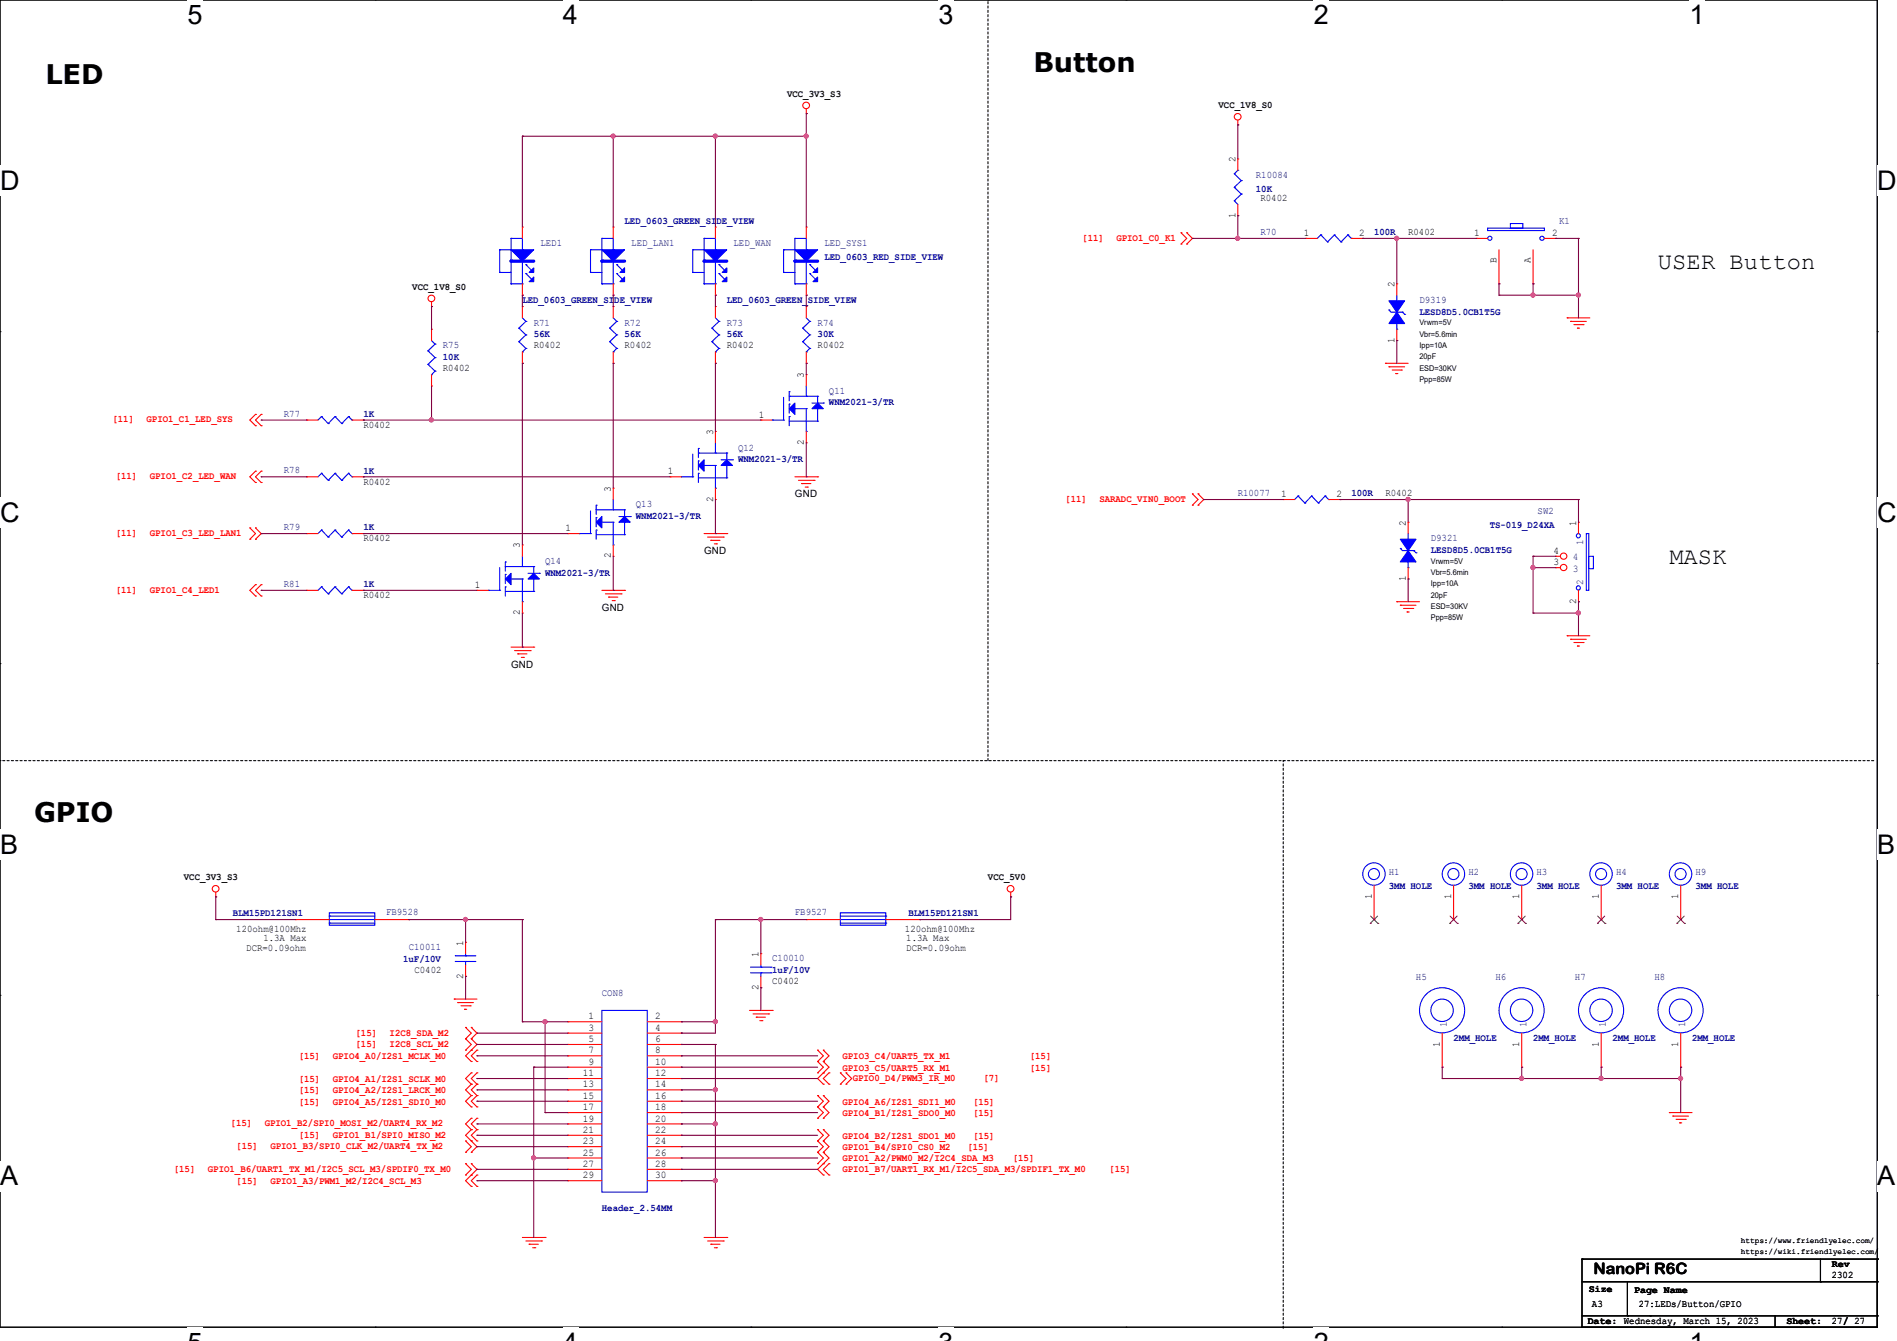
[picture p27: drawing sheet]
<svg xmlns="http://www.w3.org/2000/svg" width="297mm" height="210mm" viewBox="0 0 297 210" stroke-linecap="round" stroke-linejoin="round" font-family="sans-serif">
<defs><g id="words">
<g font-size="4.2">
<text x="29.4" y="3.8">5</text>
<text x="88.1" y="3.8">4</text>
<text x="146.9" y="3.8">3</text>
<text x="205.7" y="3.8">2</text>
<text x="264.5" y="3.8">1</text>
<text x="161.8" y="11.3">Button</text>
<text x="7.1" y="13.1">LED</text>
<text x="0" y="29.8">D</text>
<text x="293.9" y="29.8">D</text>
<text x="0" y="81.7">C</text>
<text x="293.9" y="81.7">C</text>
<text x="5.3" y="128.7">GPIO</text>
<text x="0" y="133.7">B</text>
<text x="293.9" y="133.7">B</text>
<text x="0" y="185.6">A</text>
<text x="293.9" y="185.6">A</text>
</g>
<g font-size="3.7">
<text x="259.6" y="42.1">USER Button</text>
<text x="261.4" y="88.3">MASK</text>
</g>
<text font-size="2.5" x="249.5" y="199.5">NanoPi R6C</text>
<g font-size="1.6">
<text x="123.2" y="15.2">VCC_3V3_S3</text>
<text x="190.8" y="16.9">VCC_1V8_S0</text>
<text x="193.4" y="25.4" transform="rotate(-90 193.4 25.4)">2</text>
<text x="193.4" y="34.1" transform="rotate(-90 193.4 34.1)">1</text>
<text x="197.4" y="31.5">R0402</text>
<text x="204.1" y="37">1</text>
<text x="212.8" y="37">2</text>
<text x="220.5" y="36.8">R0402</text>
<text x="230.8" y="37">1</text>
<text x="234.3" y="41.2" transform="rotate(-90 234.3 41.2)">B</text>
<text x="239.7" y="41.2" transform="rotate(-90 239.7 41.2)">A</text>
<text x="243" y="37">2</text>
<text x="64.6" y="45.4">VCC_1V8_S0</text>
<text x="218.3" y="45" transform="rotate(-90 218.3 45)">2</text>
<text x="218.3" y="53.7" transform="rotate(-90 218.3 53.7)">1</text>
<text x="69.3" y="58.1">R0402</text>
<text x="83.6" y="54.6">R0402</text>
<text x="97.8" y="54.6">R0402</text>
<text x="113.8" y="54.6">R0402</text>
<text x="125.9" y="59.2" transform="rotate(-90 125.9 59.2)">3</text>
<text x="128" y="54.6">R0402</text>
<text x="118.8" y="65.4">1</text>
<text x="56.9" y="67">R0402</text>
<text x="111.6" y="68.1" transform="rotate(-90 111.6 68.1)">3</text>
<text x="125.9" y="69.7" transform="rotate(-90 125.9 69.7)">2</text>
<text x="56.9" y="75.9">R0402</text>
<text x="95.6" y="77" transform="rotate(-90 95.6 77)">3</text>
<text x="104.6" y="74.3">1</text>
<text x="124.5" y="77.9">GND</text>
<text x="200.6" y="77.9">1</text>
<text x="209.3" y="77.9">2</text>
<text x="216.9" y="77.7">R0402</text>
<text x="88.6" y="83.2">1</text>
<text x="111.6" y="78.6" transform="rotate(-90 111.6 78.6)">2</text>
<text x="220.1" y="82.3" transform="rotate(-90 220.1 82.3)">2</text>
<text x="246.8" y="82.3" transform="rotate(-90 246.8 82.3)">1</text>
<text x="56.9" y="84.8">R0402</text>
<text x="81.4" y="85.9" transform="rotate(-90 81.4 85.9)">3</text>
<text x="95.6" y="87.5" transform="rotate(-90 95.6 87.5)">2</text>
<text x="110.2" y="86.8">GND</text>
<text x="243.2" y="88.5">3</text>
<text x="243.2" y="86.7">4</text>
<text x="56.9" y="93.7">R0402</text>
<text x="74.3" y="92.1">1</text>
<text x="94.2" y="95.7">GND</text>
<text x="220.1" y="91" transform="rotate(-90 220.1 91)">1</text>
<text x="246.8" y="94.6" transform="rotate(-90 246.8 94.6)">2</text>
<text x="81.4" y="96.4" transform="rotate(-90 81.4 96.4)">2</text>
<text x="80" y="104.6">GND</text>
<text x="28.8" y="137.8">VCC_3V3_S3</text>
<text x="154.7" y="137.8">VCC_5V0</text>
<text x="214.8" y="140.8" transform="rotate(-90 214.8 140.8)">1</text>
<text x="227.2" y="140.8" transform="rotate(-90 227.2 140.8)">1</text>
<text x="237.9" y="140.8" transform="rotate(-90 237.9 140.8)">1</text>
<text x="250.3" y="140.8" transform="rotate(-90 250.3 140.8)">1</text>
<text x="262.8" y="140.8" transform="rotate(-90 262.8 140.8)">1</text>
<text x="37" y="146">120ohm@100Mhz</text>
<text x="38.6" y="149">DCR=0.09ohm</text>
<text x="41.2" y="147.4">1.3A Max</text>
<text x="72.5" y="148.1" transform="rotate(-90 72.5 148.1)">1</text>
<text x="118.7" y="149.9" transform="rotate(-90 118.7 149.9)">1</text>
<text x="141.7" y="146">120ohm@100Mhz</text>
<text x="141.9" y="147.4">1.3A Max</text>
<text x="141.9" y="149">DCR=0.09ohm</text>
<text x="64.9" y="152.4">C0402</text>
<text x="72.5" y="153.2" transform="rotate(-90 72.5 153.2)">2</text>
<text x="118.7" y="155" transform="rotate(-90 118.7 155)">2</text>
<text x="120.9" y="154.1">C0402</text>
<text x="92.1" y="159.6">1</text>
<text x="92.1" y="161.4">3</text>
<text x="102.6" y="159.6">2</text>
<text x="102.6" y="161.4">4</text>
<text x="92.1" y="163.2">5</text>
<text x="92.1" y="165">7</text>
<text x="92.1" y="166.8">9</text>
<text x="102.6" y="163.2">6</text>
<text x="102.6" y="165">8</text>
<text x="102.6" y="166.8">10</text>
<text x="225.4" y="163.9" transform="rotate(-90 225.4 163.9)">1</text>
<text x="237.9" y="163.9" transform="rotate(-90 237.9 163.9)">1</text>
<text x="250.3" y="163.9" transform="rotate(-90 250.3 163.9)">1</text>
<text x="262.8" y="163.9" transform="rotate(-90 262.8 163.9)">1</text>
<text x="91.2" y="168.5">11</text>
<text x="91.2" y="170.3">13</text>
<text x="91.2" y="172.1">15</text>
<text x="91.2" y="173.9">17</text>
<text x="102.6" y="168.5">12</text>
<text x="102.6" y="170.3">14</text>
<text x="102.6" y="172.1">16</text>
<text x="102.6" y="173.9">18</text>
<text x="91.2" y="175.6">19</text>
<text x="91.2" y="177.4">21</text>
<text x="91.2" y="179.2">23</text>
<text x="102.6" y="175.6">20</text>
<text x="102.6" y="177.4">22</text>
<text x="102.6" y="179.2">24</text>
<text x="91.2" y="181">25</text>
<text x="91.2" y="182.8">27</text>
<text x="91.2" y="184.5">29</text>
<text x="102.6" y="181">26</text>
<text x="102.6" y="182.8">28</text>
<text x="102.6" y="184.5">30</text>
<text x="248.8" y="202.4">Size</text>
<text x="255.9" y="202.5">Page Name</text>
<text x="286.8" y="200.2">2302</text>
<text x="286.8" y="198.5">Rev</text>
<text x="248.6" y="207.3">Date: Wednesday, March 15, 2023</text>
<text x="249.3" y="204.6">A3</text>
<text x="256.6" y="204.6">27:LEDs/Button/GPIO</text>
<text x="279.7" y="207.3">Sheet:</text>
<text x="286.8" y="207.3">27/ 27</text>
</g>
<g font-size="1.6" fill="#000080">
<text x="196.6" y="27.9">R10084</text>
<text x="97.8" y="35.1">LED_0603_GREEN_SIDE_VIEW</text>
<text x="196.6" y="30.1">10K</text>
<text x="244.1" y="35">K1</text>
<text x="84.6" y="38.6">LED1</text>
<text x="98.8" y="38.6">LED_LAN1</text>
<text x="114.8" y="38.6">LED_WAN</text>
<text x="129.1" y="38.6">LED_SYS1</text>
<text x="129.1" y="40.7">LED_0603_RED_SIDE_VIEW</text>
<text x="197.4" y="36.8">R70</text>
<text x="215.1" y="36.8">100R</text>
<text x="81.8" y="47.5">LED_0603_GREEN_SIDE_VIEW</text>
<text x="113.8" y="47.5">LED_0603_GREEN_SIDE_VIEW</text>
<text x="222.2" y="47.5">D9319</text>
<text x="83.6" y="51">R71</text>
<text x="83.6" y="52.8">56K</text>
<text x="97.8" y="51">R72</text>
<text x="97.8" y="52.8">56K</text>
<text x="113.8" y="51">R73</text>
<text x="113.8" y="52.8">56K</text>
<text x="128" y="51">R74</text>
<text x="128" y="52.8">30K</text>
<text x="222.2" y="49.3">LESD8D5.0CB1T5G</text>
<text x="69.3" y="54.6">R75</text>
<text x="69.3" y="56.4">10K</text>
<text x="44.4" y="65.2">R77</text>
<text x="56.9" y="65.3">1K</text>
<text x="129.8" y="61.7">Q11</text>
<text x="129.8" y="63.5">WNM2021-3/TR</text>
<text x="115.6" y="70.6">Q12</text>
<text x="44.4" y="74.1">R78</text>
<text x="56.9" y="74.2">1K</text>
<text x="115.6" y="72.4">WNM2021-3/TR</text>
<text x="193.8" y="77.7">R10077</text>
<text x="211.6" y="77.7">100R</text>
<text x="44.4" y="83">R79</text>
<text x="56.9" y="83.1">1K</text>
<text x="99.6" y="79.5">Q13</text>
<text x="99.6" y="81.3">WNM2021-3/TR</text>
<text x="233.3" y="82.7">TS-019_D24XA</text>
<text x="240.7" y="80.5">SW2</text>
<text x="85.3" y="88.3">Q14</text>
<text x="224" y="84.8">D9321</text>
<text x="224" y="86.6">LESD8D5.0CB1T5G</text>
<text x="44.4" y="91.9">R81</text>
<text x="56.9" y="91.9">1K</text>
<text x="85.3" y="90.2">WNM2021-3/TR</text>
<text x="217.5" y="137.1">H1</text>
<text x="229.9" y="137.1">H2</text>
<text x="240.6" y="137.1">H3</text>
<text x="253" y="137.1">H4</text>
<text x="265.5" y="137.1">H9</text>
<text x="36.4" y="143.5">BLM15PD121SN1</text>
<text x="60.5" y="143.3">FB9528</text>
<text x="124.5" y="143.3">FB9527</text>
<text x="142.2" y="143.5">BLM15PD121SN1</text>
<text x="217.5" y="139.2">3MM HOLE</text>
<text x="229.9" y="139.2">3MM HOLE</text>
<text x="240.6" y="139.2">3MM HOLE</text>
<text x="253" y="139.2">3MM HOLE</text>
<text x="265.5" y="139.2">3MM HOLE</text>
<text x="64" y="148.8">C10011</text>
<text x="63.1" y="150.6">1uF/10V</text>
<text x="94.2" y="155.9">CON8</text>
<text x="120.9" y="150.6">C10010</text>
<text x="120.9" y="152.4">1uF/10V</text>
<text x="221.7" y="153.4">H5</text>
<text x="234.1" y="153.4">H6</text>
<text x="246.6" y="153.4">H7</text>
<text x="259" y="153.4">H8</text>
<text x="227.6" y="163.1">2MM_HOLE</text>
<text x="240" y="163.1">2MM_HOLE</text>
<text x="252.5" y="163.1">2MM_HOLE</text>
<text x="264.9" y="163.1">2MM_HOLE</text>
<text x="94.2" y="189.7">Header_2.54MM</text>
</g>
<g font-size="1.6" fill="#f00">
<text x="169.5" y="37.7">[11]</text>
<text x="174.8" y="37.7">GPIO1_C0_K1</text>
<text x="17.6" y="66.2">[11]</text>
<text x="22.9" y="66.2">GPIO1_C1_LED_SYS</text>
<text x="18.1" y="75.1">[11]</text>
<text x="23.5" y="75.1">GPIO1_C2_LED_WAN</text>
<text x="18.1" y="83.9">[11]</text>
<text x="23.5" y="83.9">GPIO1_C3_LED_LAN1</text>
<text x="166.8" y="78.6">[11]</text>
<text x="172.1" y="78.6">SARADC_VIN0_BOOT</text>
<text x="18.1" y="92.8">[11]</text>
<text x="23.5" y="92.8">GPIO1_C4_LED1</text>
<text x="46.8" y="165.9">[15]</text>
<text x="52.1" y="165.9">GPIO4_A0/I2S1_MCLK_M0</text>
<text x="55.7" y="164">[15]</text>
<text x="55.7" y="162.2">[15]</text>
<text x="61" y="164">I2C8_SCL_M2</text>
<text x="61" y="162.2">I2C8_SDA_M2</text>
<text x="131.9" y="165.9">GPIO3_C4/UART5_TX_M1</text>
<text x="131.9" y="167.7">GPIO3_C5/UART5_RX_M1</text>
<text x="161.2" y="165.9">[15]</text>
<text x="161.2" y="167.7">[15]</text>
<text x="46.8" y="169.5">[15]</text>
<text x="46.8" y="171.2">[15]</text>
<text x="46.8" y="173">[15]</text>
<text x="52.1" y="169.5">GPIO4_A1/I2S1_SCLK_M0</text>
<text x="52.1" y="171.2">GPIO4_A2/I2S1_LRCK_M0</text>
<text x="52.1" y="173">GPIO4_A5/I2S1_SDI0_M0</text>
<text x="131.9" y="173">GPIO4_A6/I2S1_SDI1_M0</text>
<text x="133.5" y="169.3">GPIO0_D4/PWM3_IR_M0</text>
<text x="152.4" y="173">[15]</text>
<text x="154" y="169.3">[7]</text>
<text x="36.1" y="176.4">[15]</text>
<text x="37" y="180">[15]</text>
<text x="41.4" y="176.4">GPIO1_B2/SPI0_MOSI_M2/UART4_RX_M2</text>
<text x="42.3" y="180">GPIO1_B3/SPI0_CLK_M2/UART4_TX_M2</text>
<text x="46.8" y="178.2">[15]</text>
<text x="52.1" y="178.2">GPIO1_B1/SPI0_MISO_M2</text>
<text x="131.9" y="174.8">GPIO4_B1/I2S1_SDO0_M0</text>
<text x="131.9" y="178.3">GPIO4_B2/I2S1_SDO1_M0</text>
<text x="152.4" y="174.8">[15]</text>
<text x="152.4" y="178.3">[15]</text>
<text x="27.2" y="183.5">[15]</text>
<text x="32.6" y="183.5">GPIO1_B6/UART1_TX_M1/I2C5_SCL_M3/SPDIF0_TX_M0</text>
<text x="37" y="185.5">[15]</text>
<text x="42.3" y="185.5">GPIO1_A3/PWM1_M2/I2C4_SCL_M3</text>
<text x="131.9" y="180.1">GPIO1_B4/SPI0_CS0_M2</text>
<text x="131.9" y="183.5">GPIO1_B7/UART1_RX_M1/I2C5_SDA_M3/SPDIF1_TX_M0</text>
<text x="131.9" y="181.9">GPIO1_A2/PWM0_M2/I2C4_SDA_M3</text>
<text x="151.5" y="180.1">[15]</text>
<text x="158.6" y="181.9">[15]</text>
<text x="173.7" y="183.5">[15]</text>
</g>
<g font-size="1.6" fill="#004080">
<text x="246.3" y="89.5">3</text>
<text x="246.3" y="87.8">4</text>
<text x="247.9" y="85.3" transform="rotate(-90 247.9 85.3)">1</text>
<text x="247.9" y="91.6" transform="rotate(-90 247.9 91.6)">2</text>
<text x="226.5" y="160.9" transform="rotate(-90 226.5 160.9)">1</text>
<text x="239" y="160.9" transform="rotate(-90 239 160.9)">1</text>
<text x="251.4" y="160.9" transform="rotate(-90 251.4 160.9)">1</text>
<text x="263.9" y="160.9" transform="rotate(-90 263.9 160.9)">1</text>
</g>
<g font-size="1.2">
<text x="222.2" y="50.9">Vrwm=5V</text>
<text x="222.2" y="52.7">Vbr=5.6min</text>
<text x="222.2" y="54.5">Ipp=10A</text>
<text x="222.2" y="56.3">20pF</text>
<text x="222.2" y="58">ESD=30KV</text>
<text x="222.2" y="59.8">Ppp=85W</text>
<text x="224" y="88.3">Vrwm=5V</text>
<text x="224" y="90">Vbr=5.6min</text>
<text x="224" y="91.8">Ipp=10A</text>
<text x="224" y="93.6">20pF</text>
<text x="224" y="95.4">ESD=30KV</text>
<text x="224" y="97.2">Ppp=85W</text>
<text x="272.6" y="196.4">https://wiki.friendlyelec.com/</text>
<text x="272.6" y="194.6">https://www.friendlyelec.com/</text>
</g>
</g></defs>
<path d="M0 0h293.9v207.9h-293.9z" fill="none" stroke="#000" stroke-width=".17"/>
<g fill="#fff">
<path d="M29.4 0h2.3v4.7h-2.3z"/>
<path d="M29.4 207.9h2.3v2.1h-2.3z"/>
</g>
<path d="M58.8 0h.1M58.8 207.9h.1" fill="none" stroke="#000" stroke-width=".17"/>
<g fill="#fff">
<path d="M88.1 0h2.4v4.7h-2.4z"/>
<path d="M88.1 207.9h2.4v2.1h-2.4z"/>
</g>
<path d="M117.6 0h.1M117.6 207.9h.1" fill="none" stroke="#000" stroke-width=".17"/>
<g fill="#fff">
<path d="M146.9 0h2.4v4.7h-2.4z"/>
<path d="M146.9 207.9h2.4v2.1h-2.4z"/>
</g>
<path d="M176.3 0h.1M176.3 207.9h.1" fill="none" stroke="#000" stroke-width=".17"/>
<g fill="#fff">
<path d="M205.7 0h2.4v4.7h-2.4z"/>
<path d="M205.7 207.9h2.4v2.1h-2.4z"/>
</g>
<path d="M235.1 0h.1M235.1 207.9h.1" fill="none" stroke="#000" stroke-width=".17"/>
<g fill="#fff">
<path d="M264.5 0h2.4v4.7h-2.4z"/>
<path d="M264.5 207.9h2.4v2.1h-2.4z"/>
<path d="M0 26h3v4.7h-3z"/>
<path d="M293.9 26h3.1v4.7h-3.1z"/>
<path d="M0 77.9h3v4.7h-3z"/>
<path d="M293.9 77.9h3.1v4.7h-3.1z"/>
</g>
<path d="M0 51.9h.1M293.9 51.9h.1" fill="none" stroke="#000" stroke-width=".17"/>
<g fill="#fff">
<path d="M0 129.9h2.8v4.7h-2.8z"/>
<path d="M293.9 129.9h2.9v4.7h-2.9z"/>
</g>
<path d="M0 103.9h.1M293.9 103.9h.1" fill="none" stroke="#000" stroke-width=".17"/>
<g fill="#fff">
<path d="M0 181.8h2.8v4.8h-2.8z"/>
<path d="M293.8 181.8h3v4.8h-3z"/>
</g>
<g fill="none" stroke="#000" stroke-width=".17">
<path d="M0 155.9h.1M293.9 155.9h.1M247.7 197.2h.1M247.7 197.2v10.7M247.7 197.2h46.2M285 197.2v3.5M293.9 197.2h.1M293.9 197.2v10.7h-46.2M247.7 207.9h.1M247.7 200.7h46.2M247.7 206.1h46.2M254.8 206.1h.1"/>
<path d="M254.8 200.7v5.4M258.4 206.1h.1M277.9 207.9h.1M277.9 206.1v1.8M285 200.7h.1M293.9 200.7h.1M293.9 206.1h.1"/>
</g>
<path d="M154.7 0h.1M0 119.1h.1M154.7 119.1v-119.1M200.9 119.1h.1M293.4 119.1h-293.4M200.9 208v-88.9" fill="none" stroke="#000" stroke-width=".17" stroke-dasharray=".3 .3"/>
<g fill="none" stroke="#f00" stroke-width=".17">
<path d="M126.2 17.8h.1M126.2 17.1v.7M193.8 19.6h.1M193.8 18.8v.8M184.9 38.2h.1M184.9 36.4h.1M184.9 36.4l.9 .9-.9 .9M185.8 36.4h.1M185.8 38.2h.1M185.8 36.4l.9 .9-.9 .9M193.8 33.8h.1M193.8 24.9h.1"/>
<path d="M193.8 24.9v1.8M193.8 32v1.8M231.1 37.3h.1M231.1 37.3h1.8M234.7 39.1v5.3M240 39.1v5.3M241.8 37.3h1.8M243.6 37.3h.1M67.6 48h.1M67.6 51.6h.1M67.6 47.3v.7M67.6 51.6v1.7"/>
<path d="M67.6 58.7v1.8M126.2 58.7h.1M126.2 58.7v1.8M216.9 56.9h.1M216.9 56.9h3.6M217.5 57.4h.1M217.5 57.4h2.4M218 58h1.4M218.5 58.5h.1M218.5 58.5h.4M219.4 58h.1M234.7 44.4h.1"/>
<path d="M240 44.4h.1M245.4 49.8h.1M245.4 49.8h3.5M245.9 50.3h.1M245.9 50.3h2.5M246.4 50.8h1.5M247 51.4h.1M247 51.4h.3M247.9 50.8h.1M40 66.7h.1M40 64.9h.1M40 75.6h.1"/>
<path d="M40 73.8h.1M40 64.9l-.9 .9 .9 .9M40 73.8l-.9 .9 .9 .9M40.9 66.7h.1M40.9 64.9h.1M40.9 75.6h.1M40.9 73.8h.1M40.9 64.9l-.9 .9 .9 .9M40.9 73.8l-.9 .9 .9 .9M48 74.7h.1M48 74.7h1.8M55.1 74.7h1.8"/>
<path d="M56.9 74.7h.1M67.6 60.5h.1M119.1 65.8h.1M119.1 65.8h1.8M124.5 74.7h3.5M125 75.2h2.5M125.5 75.7h.1M125.5 75.7h1.5M126.1 76.3h.3M126.2 69.3h.1M126.2 67.6v1.7M126.4 76.3h.1"/>
<path d="M127.5 75.2h.1M128 74.7h.1M186.7 79.1h.1M186.7 77.3h.1M186.7 77.3l.9 .9-.9 .9M187.6 77.3h.1M187.6 79.1h.1M187.6 77.3l.9 .9-.9 .9M200.9 78.2h.1M200.9 78.2h1.8M208 78.2h1.8M209.8 78.2h.1"/>
<path d="M39.1 84.5h.1M39.1 82.7h.1M39.1 82.7l.9 .9-.9 .9M40 82.7h.1M40 84.5h.1M40 93.3h.1M40 91.6h.1M40 82.7l.9 .9-.9 .9M40 91.6l-.9 .9 .9 .8M40.9 93.3h.1M40.9 91.6h.1M40.9 91.6l-.9 .9 .9 .8"/>
<path d="M48 92.5h.1M48 92.5h1.8M55.1 92.5h1.8M56.9 92.5h.1M94.2 92.5h3.6M94.8 93h2.4M95.3 93.5h.1M95.3 93.5h1.4M95.8 94.1h.4M96.2 94.1h.1M97.2 93h.1M97.8 92.5h.1"/>
<path d="M110.2 83.6h3.6M110.8 84.1h2.4M111.3 84.6h.1M111.3 84.6h1.4M111.8 85.2h.4M112.2 85.2h.1M113.2 84.1h.1M113.8 83.6h.1M218.7 94.2h.1M218.7 94.2h3.5M219.2 94.8h.1M219.2 94.8h2.5"/>
<path d="M219.8 95.3h1.4M220.3 95.8h.1M220.3 95.8h.3M221.2 95.3h.1M245.4 99.6h.1M245.4 99.6h3.5M80 101.3h3.6M80.6 101.9h2.4M81.1 102.4h.1M81.1 102.4h1.4M81.6 103h.4M82 103h.1"/>
<path d="M83 101.9h.1M83.6 101.3h.1M245.9 100.1h.1M245.9 100.1h2.5M246.4 100.6h1.5M247 101.2h.1M247 101.2h.3M247.9 100.6h.1M33.8 139.7v.8M158.2 139.7v.8M227.6 138.7v5.3M33.8 140.5h.1"/>
<path d="M71.1 156.5h.1M71.1 156.5h3.6M71.7 157h.1M71.7 157h2.4M72.2 157.5h1.4M72.7 158.1h.1M72.7 158.1h.4M73.6 157.5h.1M117.3 158.2h3.6M117.9 158.8h2.5M118.4 159.3h.1M118.4 159.3h1.4"/>
<path d="M119 159.9h.3M119.3 159.9h.1M120.4 158.8h.1M120.9 158.2h.1M158.2 140.5h.1M227.6 144h.1M72.9 164.5h.1M72.9 162.7h.1M72.9 160.9h.1M72.9 178.7h.1M72.9 162.7l.9 .9-.9 .9M72.9 160.9l.9 .9-.9 .9"/>
<path d="M72.9 178.7l.9 .9-.9 .9M73.8 162.7h.1M73.8 164.5h.1M73.8 160.9h.1M73.8 178.7h.1M73.8 176.9h.1M73.8 175.1h.1M73.8 166.2h.1M73.8 169.8h.1M73.8 168h.1M73.8 171.6h.1M73.8 173.4h.1"/>
<path d="M73.8 162.7l.9 .9-1.8 1.8 .9 .8M73.8 160.9l.9 .9-.9 .9M73.8 176.9l-.9 .9 1.8 1.8-.9 .9M73.8 175.1l-.9 .9 .9 .9M73.8 168l-.9 .9 .9 .9M73.8 169.8l-.9 .9 .9 .9M73.8 171.6l-.9 .9 .9 .9M74.7 176.9h.1M74.7 175.1h.1M74.7 178.7h.1M74.7 166.2h.1M74.7 164.5h.1"/>
<path d="M74.7 169.8h.1M74.7 168h.1M74.7 171.6h.1M74.7 173.4h.1M74.7 175.1l-.9 .9 .9 .9M74.7 176.9l-.9 .9 .9 .9M74.7 164.5l-.9 .9 .9 .8M74.7 168l-.9 .9 .9 .9M74.7 169.8l-.9 .9 .9 .9M74.7 171.6l-.9 .9 .9 .9M88.9 160h.1M88.9 161.8h.1"/>
<path d="M88.9 163.6h.1M88.9 165.4h.1M88.9 167.1h.1M88.9 168.9h.1M88.9 170.7h.1M88.9 172.5h.1M88.9 174.2h.1M88.9 176h.1M88.9 177.8h.1M88.9 179.6h.1M88.9 174.2h5.3M88.9 160h5.3"/>
<path d="M88.9 161.8h5.3M88.9 163.6h5.3M88.9 165.4h5.3M88.9 167.1h5.3M88.9 168.9h5.3M88.9 170.7h5.3M88.9 172.5h5.3M88.9 176h5.3M88.9 177.8h5.3M88.9 179.6h5.3M101.3 174.2h5.4M101.3 160h5.4"/>
<path d="M101.3 161.8h5.4M101.3 163.6h5.4M101.3 165.4h5.4M101.3 167.1h5.4M101.3 168.9h5.4M101.3 170.7h5.4M101.3 172.5h5.4M101.3 176h5.4M101.3 177.8h5.4M101.3 179.6h5.4M106.7 160h.1M106.7 161.8h.1"/>
<path d="M106.7 163.6h.1M106.7 165.4h.1M106.7 167.1h.1M106.7 168.9h.1M106.7 170.7h.1M106.7 172.5h.1M106.7 174.2h.1M106.7 176h.1M106.7 177.8h.1M106.7 179.6h.1M128 178.7h.1M128 166.2h.1"/>
<path d="M128 164.5h.1M128 168h.1M128 173.4h.1M128 171.6h.1M128 175.1h.1M128 176.9h.1M128 178.7l.9 .9-.9 .9M128 164.5l.9 .9-.9 .8M128 166.2l.9 .9-.9 .9M128 171.6l.9 .9-.9 .9M128 173.4l.9 .8-.9 .9M128 176.9l.9 .9-.9 .9"/>
<path d="M128.9 178.7h.1M128.9 166.2h.1M128.9 164.5h.1M128.9 168h.1M128.9 169.8h.1M128.9 173.4h.1M128.9 171.6h.1M128.9 175.1h.1M128.9 176.9h.1M128.9 178.7l.9 .9-.9 .9M128.9 164.5l.9 .9-.9 .8M128.9 166.2l.9 .9-1.8 1.8 .9 .9"/>
<path d="M128.9 171.6l.9 .9-.9 .9M128.9 173.4l.9 .8-.9 .9M128.9 176.9l.9 .9-.9 .9M129.8 169.8h.1M129.8 168h.1M129.8 168l-.9 .9 .9 .9M131.6 169.8h.1M131.6 168h.1M131.6 168l.9 .9-.9 .9M132.5 169.8h.1M132.5 168h.1M132.5 168l.8 .9-.8 .9"/>
<path d="M238.3 167.1h.1M238.3 161.8v5.3M261.4 174.2h.1M261.4 174.2h3.5M261.9 174.8h.1M261.9 174.8h2.5M262.4 175.3h1.5M263 175.9h.1M263 175.9h.3M263.9 175.3h.1M72.9 184h.1M72.9 182.2h.1"/>
<path d="M72.9 180.5h.1M72.9 182.2l.9 .9-.9 .9M73.8 182.2h.1M73.8 184h.1M73.8 180.5h.1M73.8 185.8h.1M73.8 182.2l.9 .9-1.8 1.8 .9 .9M74.7 185.8h.1M74.7 184h.1M74.7 184l-.9 .9 .9 .9M81.8 193.8h3.5M82.3 194.4h2.5"/>
<path d="M82.8 194.9h.1M82.8 194.9h1.5M83.4 195.4h.3M83.7 195.4h.1M84.8 194.4h.1M85.3 193.8h.1M88.9 181.4h.1M88.9 183.1h.1M88.9 184.9h.1M88.9 181.4h5.3M88.9 183.1h5.3M88.9 184.9h5.3"/>
<path d="M101.3 181.4h5.4M101.3 183.1h5.4M101.3 184.9h5.4M106.7 181.4h.1M106.7 183.1h.1M106.7 184.9h.1M110.2 193.8h3.6M110.8 194.4h2.4M111.3 194.9h.1M111.3 194.9h1.4M111.8 195.4h.4M112.2 195.4h.1"/>
<path d="M113.2 194.4h.1M113.8 193.8h.1M128 180.5h.1M128 182.2h.1M128 180.5l.9 .9-.9 .8M128.9 180.5h.1M128.9 182.2h.1M128.9 184h.1M128.9 180.5l.9 .9-1.8 1.7 .9 .9M129.8 184h.1M129.8 182.2h.1M129.8 182.2l-.9 .9 .9 .9"/>
<circle cx="126.2" cy="16.5" r=".52"/>
<circle cx="193.8" cy="18.3" r=".52"/>
<circle cx="67.6" cy="46.7" r=".52"/>
<circle cx="33.8" cy="139.2" r=".52"/>
<circle cx="158.2" cy="139.2" r=".52"/>
</g>
<g fill="none" stroke="#00f" stroke-width=".17">
<path d="M193.3 31.5h.1M193.3 29.3h.1M193.3 27.2h.1M193.3 31.5l.5 .5M193.3 29.3l1.1 1.1M193.3 27.2l1.1 1.1M193.8 26.7h.1M193.8 26.7l-.5 .5M194.4 30.4h.1M194.4 28.3h.1M194.4 30.4l-1.1 1.1M194.4 28.3l-1.1 1"/>
<path d="M232.9 35.7h8.9v.4h-8.9zM236.5 35h1.9v.7h-1.9zM67 54.9h.1M67 57.1h.1M67 54.9l1.1 1.1M67 57.1l1.1 1M67.6 58.7h.1M67.6 53.3l.5 .6M68.1 53.9h.1M68.1 56h.1M68.1 58.1h.1M68.1 53.9l-1.1 1"/>
<path d="M68.1 56l-1.1 1.1M68.1 58.1l-.5 .6M50.3 74.1h.1M50.3 74.1l-.5 .6M50.3 74.1l1.1 1.1M51.4 75.2h.1M52.5 74.1h.1M52.5 74.1l-1.1 1.1M52.5 74.1l1 1.1M53.5 75.2h.1M54.6 74.1h.1M54.6 74.1l-1.1 1.1"/>
<path d="M54.6 74.1l.5 .6M55.1 74.7h.1M120.9 65.8h.1M120.9 65.8h1.8M122.7 65.8h.1M122.7 62.2v3.6M123.6 65.2h.1M123.6 63.3h.1M123.6 61.3h.1M123.6 62.1h.1M123.6 61.3v1.5M123.6 63.3v1.4"/>
<path d="M123.6 65.2v1.5M123.6 66h4.4M123.6 62.1h4.4M124.5 64h1.7M126.2 62.1h.1M126.2 64h.1M126.2 67.6h.1M126.2 60.5v1.6M126.2 64v3.6M127.1 63.1h1.8M128 66h.1M128 64h.1"/>
<path d="M128 62.1h.1M128 62.1v1M128 64v2M128.9 63.1h.1M203.2 77.7h.1M203.2 77.7l-.5 .5M203.2 77.7l1.1 1.1M204.3 78.8h.1M205.4 77.7h.1M205.4 77.7l-1.1 1.1M205.4 77.7l1 1.1M206.4 78.8h.1"/>
<path d="M207.5 77.7h.1M207.5 77.7l-1.1 1.1M207.5 77.7l.5 .5M208 78.2h.1M50.3 91.9h.1M50.3 91.9l-.5 .6M50.3 91.9l1.1 1.1M51.4 93h.1M52.5 91.9h.1M52.5 91.9l-1.1 1.1M52.5 91.9l1 1.1M53.5 93h.1"/>
<path d="M54.6 91.9h.1M54.6 91.9l-1.1 1.1M54.6 91.9l.5 .6M55.1 92.5h.1M94.2 158.2h7.1v28.5h-7.1z"/>
<circle cx="233.3" cy="37.3" r=".33"/>
<circle cx="241.4" cy="37.3" r=".33"/>
<circle cx="227.6" cy="136.9" r=".87"/>
<circle cx="227.6" cy="136.9" r="1.76"/>
<circle cx="238.2" cy="158.2" r="3.5"/>
<circle cx="238.2" cy="158.2" r="1.76"/>
</g>
<g fill="#00f" stroke="#00f" stroke-width=".17">
<path d="M124.5 63.1v1.8l-.9-.9z"/>
<path d="M128 63.1l.9 .9h-1.8z"/>
<path d="M124.5 39.1h3.5l-1.8 1.8z"/>
<path d="M128 42v.7h-.7z"/>
<path d="M127.3 44.1l.7-.7v.7z"/>
</g>
<path d="M227 144.6h.1M227 143.5l1.2 1.1M228.1 143.5l-1.1 1.1M228.2 144.6h.1" fill="none" stroke="#804000" stroke-width=".16"/>
<path d="M124.5 40.9h3.5" fill="none" stroke="#00f" stroke-width=".51"/>
<circle cx="124.5" cy="40.9" r=".25" fill="#00f"/>
<g fill="none" stroke="#00f" stroke-width=".17">
<path d="M122.7 39.1h.1M122.7 39.1h1.8M122.7 39.1v3.6M124.5 37.3h.1M124.5 37.3h1.7v1.8M124.5 37.3v7.1M126.2 39.1h.1M122.7 42.7h.1M122.7 42.7h1.8M124.5 44.4h.1M124.5 44.4h1.7M126.2 44.4h.1"/>
<path d="M126.2 40.9v3.5M126.8 41.4h.1M126.8 42.8h.1M126.8 41.4l.9 .9M126.8 42.8l.9 .9"/>
</g>
<path d="M126.2 35.6h.1M126.2 35.6v1.7M126.2 46.2h.1M126.2 44.4v1.8" fill="none" stroke="#f00" stroke-width=".17"/>
<g fill="#00f" stroke="#00f" stroke-width=".17">
<path d="M94.2 39.1h3.6l-1.8 1.8z"/>
<path d="M97.8 42v.7h-.7z"/>
<path d="M97.1 44.1l.7-.7v.7z"/>
</g>
<path d="M94.2 40.9h3.6" fill="none" stroke="#00f" stroke-width=".51"/>
<circle cx="94.2" cy="40.9" r=".25" fill="#00f"/>
<g fill="none" stroke="#00f" stroke-width=".17">
<path d="M92.5 39.1h.1M92.5 39.1h1.7M92.5 39.1v3.6M94.2 37.3h.1M94.2 37.3h1.8v1.8M94.2 37.3v7.1M96 39.1h.1M206.8 36.8h.1M206.8 36.8l-.6 .5M206.8 36.8l1.1 1.1M207.9 37.9h.1M208.9 36.8h.1"/>
<path d="M208.9 36.8l-1 1.1M208.9 36.8l1.1 1.1M210 37.9h.1M211 36.8h.1M211 36.8l-1 1.1M211 36.8l.6 .5M211.6 37.3h.1M81.2 51.4h.1M81.2 53.5h.1M81.2 51.4l1.1 1.1M81.2 53.5l1.1 1.1M81.8 55.1h.1"/>
<path d="M81.8 49.8l.5 .5M82.3 50.3h.1M82.3 52.5h.1M82.3 54.6h.1M82.3 50.3l-1.1 1.1M82.3 52.5l-1.1 1M82.3 54.6l-.5 .5M92.5 42.7h.1M92.5 42.7h1.7M94.2 44.4h.1M94.2 44.4h1.8M96 44.4h.1"/>
<path d="M96 40.9v3.5M96.6 41.4h.1M96.6 42.8h.1M96.6 41.4l.9 .9M96.6 42.8l.9 .9M125.7 51.4h.1M125.7 53.5h.1M125.7 51.4l1.1 1.1M125.7 53.5l1.1 1.1M126.2 55.1h.1M126.2 49.8l.6 .5M126.8 50.3h.1"/>
<path d="M126.8 52.5h.1M126.8 54.6h.1M126.8 50.3l-1.1 1.1M126.8 52.5l-1.1 1M126.8 54.6l-.6 .5M217.5 48.6h.1M217.5 48.6l.3 .3h1.8M218.7 47.8h.1M218.7 51.6h.1M218.7 46.2v1.6M218.7 50v1.6M219.6 48.9h.1"/>
<path d="M219.6 48.9l.3 .3M219.9 49.2h.1M50.3 65.2h.1M50.3 65.2l-.5 .6M50.3 65.2l1.1 1.1M51.4 66.3h.1M52.5 65.2h.1M52.5 65.2l-1.1 1.1M52.5 65.2l1 1.1M53.5 66.3h.1M54.6 65.2h.1M54.6 65.2l-1.1 1.1"/>
<path d="M54.6 65.2l.5 .6M55.1 65.8h.1M93.3 79.1h.1M93.3 79.8h.1M93.3 79.1v1.5M93.3 79.8h4.5M96 79.8h.1M96 78.2v1.6M97.8 79.8h.1M97.8 79.8v1.1M106.7 74.7h.1M106.7 74.7h1.8"/>
<path d="M108.5 74.7h.1M108.5 71.1v3.6M109.3 74.1h.1M109.3 72.2h.1M109.3 70.2h.1M109.3 71h.1M109.3 70.2v1.5M109.3 72.2v1.4M109.3 74.1v1.5M109.3 74.8h4.5M109.3 71h4.5M110.2 72.9h1.8"/>
<path d="M112 71h.1M112 72.9h.1M112 76.5h.1M112 69.3v1.7M112 72.9v3.6M112.9 72h1.8M113.8 74.8h.1M113.8 72.9h.1M113.8 71h.1M113.8 71v1M113.8 72.9v1.9M114.7 72h.1"/>
<path d="M90.7 83.6h.1M90.7 83.6h1.8M92.5 83.6h.1M92.5 80v3.6M93.3 83h.1M93.3 81.1h.1M93.3 81.1v1.4M93.3 83v1.5M93.3 83.7h4.5M94.2 81.8h1.8M96 81.8h.1M96 85.3h.1"/>
<path d="M96 81.8v3.5M96.9 80.9h1.8M97.8 83.7h.1M97.8 81.8h.1M97.8 81.8v1.9M98.7 80.9h.1M219.2 85.9h.1M219.2 85.9l.4 .3h1.8M220.5 85.2h.1M220.5 88.9h.1M220.5 83.6v1.6M220.5 87.3v1.6"/>
<path d="M221.4 86.2h.1M221.4 86.2l.3 .4M221.7 86.6h.1M117.5 152.4h3.2M117.5 151.5h3.2M119.1 151.5h.1M119.1 152.4h.1M119.1 151.1v.4M119.1 152.4v.5M120.7 152.4h.1M120.7 151.5h.1M131.6 143h7.1v1.9h-7.1z"/>
<path d="M131.6 144h7.1M131.6 143.5h7.1M131.6 144.6h7.1M138.7 144h.1M138.7 143.5h.1M138.7 144.6h.1"/>
<circle cx="215.1" cy="136.9" r=".87"/>
<circle cx="215.1" cy="136.9" r="1.76"/>
<circle cx="250.7" cy="136.9" r=".87"/>
<circle cx="250.7" cy="136.9" r="1.76"/>
<circle cx="225.8" cy="158.2" r="3.5"/>
<circle cx="225.8" cy="158.2" r="1.76"/>
<circle cx="263.1" cy="158.2" r="3.5"/>
<circle cx="263.1" cy="158.2" r="1.76"/>
</g>
<g fill="none" stroke="#f00" stroke-width=".17">
<path d="M96 35.6h.1M96 35.6v1.7M204.5 37.3h.1M204.5 37.3h1.7M211.6 37.3h1.8M213.4 37.3h.1M81.8 48h.1M81.8 56.9h.1M81.8 48v1.8M81.8 55.1v1.8M96 46.2h.1M96 44.4v1.8"/>
<path d="M126.2 48h.1M126.2 56.9h.1M126.2 48v1.8M126.2 55.1v1.8M218.7 53.3h.1M218.7 44.4h.1M218.7 44.4v1.8M218.7 51.6v1.7M48 65.8h.1M48 65.8h1.8M55.1 65.8h1.8M56.9 65.8h.1"/>
<path d="M96 76.5h.1M96 76.5v1.7M104.9 74.7h.1M104.9 74.7h1.8M112 67.6h.1M112 78.2h.1M112 67.6v1.7M112 76.5v1.7M88.9 83.6h.1M88.9 83.6h1.8M96 87.1h.1M96 85.3v1.8"/>
<path d="M220.5 90.7h.1M220.5 81.8h.1M220.5 81.8v1.8M220.5 88.9v1.8M215.1 138.7v5.3M250.7 138.7v5.3M119.1 149.4h.1M119.1 154.7h.1M119.1 149.4v1.7M119.1 152.9v1.8M126.2 144h.1M126.2 144h5.4"/>
<path d="M138.7 144h5.3M144 144h.1M215.1 144h.1M250.7 144h.1M225.8 167.1h.1M225.8 161.8v5.3M263.1 167.1h.1M263.1 161.8v5.3"/>
</g>
<g fill="#00f" stroke="#00f" stroke-width=".17">
<path d="M109.3 72.9l.9-.9v1.8z"/>
<path d="M113.8 72l.9 .9h-1.8z"/>
<path d="M93.3 81.8l.9-.9v1.8z"/>
<path d="M96.9 81.8l.9-.9 .9 .9z"/>
<path d="M110.2 39.1h3.6l-1.8 1.8z"/>
<path d="M113.8 42v.7h-.7z"/>
<path d="M113.1 44.1l.7-.7v.7z"/>
<path d="M219.2 84.5h2.5l-1.2 1.7z" fill-rule="evenodd"/>
<path d="M220.5 86.2l1.2 1.8h-2.5z" fill-rule="evenodd"/>
<path d="M217.5 47.1h2.4l-1.2 1.8z" fill-rule="evenodd"/>
<path d="M218.7 48.9l1.2 1.8h-2.4z" fill-rule="evenodd"/>
</g>
<path d="M214.5 144.6h.1M214.6 143.5l1.1 1.1M215.7 143.5l-1.2 1.1M215.7 144.6h.1M250.1 144.6h.1M250.1 143.5l1.2 1.1M251.2 143.5l-1.1 1.1M251.3 144.6h.1" fill="none" stroke="#804000" stroke-width=".16"/>
<path d="M110.2 40.9h3.6" fill="none" stroke="#00f" stroke-width=".51"/>
<circle cx="110.2" cy="40.9" r=".25" fill="#00f"/>
<g fill="none" stroke="#00f" stroke-width=".17">
<path d="M108.5 39.1h.1M108.5 39.1h1.7M108.5 39.1v3.6M110.2 37.3h.1M110.2 37.3h1.8v1.8M110.2 37.3v7.1M112 39.1h.1M95.5 51.4h.1M95.5 53.5h.1M95.5 51.4l1.1 1.1M95.5 53.5l1.1 1.1M96 55.1h.1"/>
<path d="M96 49.8l.6 .5M96.6 50.3h.1M96.6 52.5h.1M96.6 54.6h.1M96.6 50.3l-1.1 1.1M96.6 52.5l-1.1 1M96.6 54.6l-.6 .5M108.5 42.7h.1M108.5 42.7h1.7M110.2 44.4h.1M110.2 44.4h1.8M112 44.4h.1"/>
<path d="M112 40.9v3.5M112.6 41.4h.1M112.6 42.8h.1M112.6 41.4l.9 .9M112.6 42.8l.9 .9M50.3 83h.1M50.3 83l-.5 .6M50.3 83l1.1 1.1M51.4 84.1h.1M52.5 83h.1M52.5 83l-1.1 1.1M52.5 83l1 1.1"/>
<path d="M53.5 84.1h.1M54.6 83h.1M54.6 83l-1.1 1.1M54.6 83l.5 .6M55.1 83.6h.1M248.4 83.6h.4v8.9h-.4zM248.8 87.1h.7v2h-.7z"/>
<circle cx="247.1" cy="92.1" r=".33"/>
<circle cx="247.1" cy="83.9" r=".33"/>
</g>
<g fill="none" stroke="#f00" stroke-width=".17">
<path d="M112 35.6h.1M112 35.6v1.7M96 48h.1M96 56.9h.1M96 48v1.8M96 55.1v1.8M112 46.2h.1M112 44.4v1.8M48 83.6h.1M48 83.6h1.8M55.1 83.6h1.8M56.9 83.6h.1"/>
<path d="M247.1 94.2h.1M247.1 81.8h.1M247.1 81.8v1.8M247.1 92.5v1.7"/>
</g>
<circle cx="244.8" cy="88.9" r=".5" fill="#fff" stroke="#f00" stroke-width=".17"/>
<path d="M243.6 88.9h.1M243.6 88.9h.7" fill="none" stroke="#f00" stroke-width=".17"/>
<circle cx="244.8" cy="87.1" r=".5" fill="#fff" stroke="#f00" stroke-width=".17"/>
<path d="M112 48h.1M112 56.9h.1M112 48v1.8M112 55.1v1.8M243.6 87.1h.1M243.6 87.1h.7" fill="none" stroke="#f00" stroke-width=".17"/>
<path d="M111.5 51.4h.1M111.5 53.5h.1M111.5 51.4l1.1 1.1M111.5 53.5l1.1 1.1M112 55.1h.1M112 49.8l.6 .5M112.6 50.3h.1M112.6 52.5h.1M112.6 54.6h.1M112.6 50.3l-1.1 1.1M112.6 52.5l-1.1 1M112.6 54.6l-.6 .5" fill="none" stroke="#00f" stroke-width=".17"/>
<g fill="#00f" stroke="#00f" stroke-width=".17">
<path d="M80 39.1h3.6l-1.8 1.8z"/>
<path d="M83.6 42v.7h-.8z"/>
<path d="M82.8 44.1l.8-.7v.7z"/>
</g>
<path d="M80 40.9h3.6" fill="none" stroke="#00f" stroke-width=".51"/>
<circle cx="80" cy="40.9" r=".25" fill="#00f"/>
<g fill="none" stroke="#00f" stroke-width=".17">
<path d="M78.2 39.1h.1M78.2 39.1h1.8M78.2 39.1v3.6M80 37.3h.1M80 37.3h1.8v1.8M80 37.3v7.1M81.8 39.1h.1M78.2 42.7h.1M78.2 42.7h1.8M80 44.4h.1M80 44.4h1.8M81.8 44.4h.1"/>
<path d="M81.8 40.9v3.5M82.3 41.4h.1M82.3 42.8h.1M82.3 41.4l.9 .9M82.3 42.8l.9 .9M76.5 92.5h.1M76.5 92.5h1.7M78.2 92.5h.1M78.2 88.9v3.6M79.1 91.9h.1M79.1 90h.1M79.1 88h.1"/>
<path d="M79.1 88.7h.1M79.1 88v1.5M79.1 90v1.4M79.1 91.9v1.4M79.1 92.6h4.5M79.1 88.7h4.5M80 90.7h1.8M81.8 88.7h.1M81.8 90.7h.1M81.8 94.2h.1M81.8 87.1v1.6M81.8 90.7v3.5"/>
<path d="M82.7 89.8h1.8M83.6 92.6h.1M83.6 90.7h.1M83.6 88.7h.1M83.6 88.7v1.1M83.6 90.7v1.9M84.5 89.8h.1M51.6 143h7.1v1.9h-7.1zM51.6 144h.1M51.6 143.5h.1M51.6 144.6h.1M51.6 144h7.1"/>
<path d="M51.6 143.5h7.1M51.6 144.6h7.1M71.3 150.6h.1M71.3 149.7h.1M71.3 150.6h3.2M71.3 149.7h3.2M72.9 149.7h.1M72.9 150.6h.1M72.9 149.4v.3M72.9 150.6v.5"/>
<circle cx="238.2" cy="136.9" r=".87"/>
<circle cx="238.2" cy="136.9" r="1.76"/>
<circle cx="263.1" cy="136.9" r=".87"/>
<circle cx="263.1" cy="136.9" r="1.76"/>
<circle cx="250.7" cy="158.2" r="3.5"/>
<circle cx="250.7" cy="158.2" r="1.76"/>
</g>
<g fill="none" stroke="#f00" stroke-width=".17">
<path d="M81.8 35.6h.1M81.8 35.6v1.7M81.8 46.2h.1M81.8 44.4v1.8M74.7 92.5h.1M74.7 92.5h1.8M81.8 85.3h.1M81.8 96h.1M81.8 85.3v1.8M81.8 94.2v1.8M238.3 138.7v5.3M263.1 138.7v5.3"/>
<path d="M46.2 144h.1M46.2 144h5.4M58.7 144h5.3M64 144h.1M72.9 147.6h.1M72.9 152.9h.1M72.9 147.6v1.8M72.9 151.1v1.8M238.3 144h.1M263.1 144h.1M250.7 167.1h.1M250.7 161.8v5.3"/>
</g>
<path d="M237.7 144.6h.1M237.7 143.5l1.1 1.1M238.8 143.5l-1.1 1.1M238.8 144.6h.1M262.6 144.6h.1M262.6 143.5l1.1 1.1M263.7 143.5l-1.1 1.1M263.7 144.6h.1" fill="none" stroke="#804000" stroke-width=".16"/>
<g fill="#00f" stroke="#00f" stroke-width=".17">
<path d="M80 89.8v1.8l-.9-.9z"/>
<path d="M83.6 89.8l.9 .9h-1.8z"/>
</g>
<g fill="none" stroke="#800040" stroke-width=".17">
<path d="M126.2 17.8h.1M126.2 17.8v17.8M193.8 19.6h.1M193.8 19.6v5.3M81.8 21.3h.1M81.8 21.3h44.4M81.8 21.3v14.3M96 21.3h.1M96 21.3v14.3M112 21.3h.1M112 21.3v14.3M126.2 21.3h.1"/>
<path d="M186.7 37.3h.1M186.7 37.3h17.8M193.8 33.8h.1M193.8 37.3h.1M193.8 33.8v3.5M213.4 37.3h.1M213.4 37.3h17.7M218.7 37.3h.1M218.7 37.3v7.1M243.6 37.3h.1M243.6 37.3h3.5M247.1 37.3h.1"/>
<path d="M247.1 37.3v12.5M67.6 48h.1M67.6 48v3.6M81.8 46.2h.1M81.8 56.9h.1M81.8 46.2v1.8M81.8 56.9v28.4M96 56.9h.1M96 46.2h.1M96 46.2v1.8M96 56.9v19.6M112 46.2h.1"/>
<path d="M112 56.9h.1M112 46.2v1.8M112 56.9v10.7M126.2 56.9h.1M126.2 46.2h.1M126.2 46.2v1.8M126.2 56.9v1.8M218.7 53.3h.1M218.7 53.3v3.6M234.7 44.4h.1M234.7 46.2h.1M234.7 46.2h12.4"/>
<path d="M234.7 44.4v1.8M240 46.2h.1M240 44.4h.1M240 44.4v1.8M247.1 46.2h.1M40.9 74.7h.1M40.9 65.8h.1M40.9 74.7h7.1M40.9 65.8h7.1M56.9 74.7h.1M56.9 65.8h.1M56.9 74.7h48"/>
<path d="M56.9 65.8h62.2M67.6 65.8h.1M67.6 60.5v5.3M112 78.2v5.4M126.2 74.7h.1M126.2 69.3v5.4M188.5 78.2h.1M188.5 78.2h12.4M209.8 78.2h.1M209.8 78.2h37.3M220.5 78.2h.1M220.5 78.2v3.6"/>
<path d="M247.1 78.2h.1M247.1 78.2v3.6M40.9 83.6h.1M40.9 92.5h.1M40.9 83.6h7.1M40.9 92.5h7.1M56.9 83.6h.1M56.9 92.5h.1M56.9 83.6h32M56.9 92.5h17.8M81.8 96v5.3M96 92.5h.1"/>
<path d="M96 87.1v5.4M112 83.6h.1M220.5 90.7h.1M220.5 90.7v3.5M240 87.1h.1M240 96h.1M240 88.9h.1M240 87.1v8.9M240 87.1h3.6M240 96h7.1M240 88.9h3.6M247.1 94.2h.1"/>
<path d="M247.1 96h.1M247.1 94.2v5.4M81.8 101.3h.1M33.8 144h.1M33.8 140.5h.1M33.8 144h12.4M33.8 140.5v3.5M64 144h.1M64 144h17.8M72.9 144h.1M72.9 152.9h.1M72.9 144v3.6"/>
<path d="M72.9 152.9v3.6M81.8 144h.1M81.8 144v16M112 144h.1M112 144v17.8h-5.3M112 144h14.2M119.1 154.7h.1M119.1 144h.1M119.1 144v5.4M119.1 154.7v3.5M144 144h.1M158.2 140.5h.1"/>
<path d="M158.2 140.5v3.5h-14.2M74.7 163.6h.1M74.7 161.8h.1M74.7 176h.1M74.7 177.8h.1M74.7 179.6h.1M74.7 165.4h.1M74.7 168.9h.1M74.7 170.7h.1M74.7 172.5h.1M74.7 168.9h14.2M74.7 161.8h14.2"/>
<path d="M74.7 163.6h14.2M74.7 170.7h14.2M74.7 176h14.2M74.7 165.4h14.2M74.7 177.8h14.2M74.7 179.6h14.2M74.7 172.5h14.2M81.8 160h.1M81.8 160h7.1M83.6 167.1h.1M83.6 167.1v26.7M83.6 167.1h5.3"/>
<path d="M85.3 174.2h.1M85.3 160h.1M85.3 174.2h3.6M85.3 160v14.2M106.7 161.8h.1M106.7 160h.1M106.7 163.6h.1M106.7 170.7h.1M106.7 176h.1M106.7 165.4h.1M106.7 167.1h.1M106.7 179.6h.1"/>
<path d="M106.7 168.9h.1M106.7 172.5h.1M106.7 174.2h.1M106.7 177.8h.1M106.7 168.9h21.3M106.7 160h5.3M106.7 167.1h21.3M106.7 163.6h5.3M106.7 170.7h5.3M106.7 176h5.3M106.7 165.4h21.3M106.7 177.8h21.3"/>
<path d="M106.7 179.6h21.3M106.7 172.5h21.3M106.7 174.2h21.3M112 160h.1M112 163.6h.1M112 170.7h.1M112 176h.1M112 163.6v30.2M225.8 167.1h.1M225.8 168.9h.1M225.8 168.9h37.3M225.8 167.1v1.8"/>
<path d="M238.3 167.1h.1M238.3 168.9h.1M238.3 167.1v1.8M250.7 167.1h.1M250.7 168.9h.1M250.7 167.1v1.8M263.1 167.1h.1M263.1 168.9h.1M263.1 167.1v7.1M74.7 183.1h.1M74.7 184.9h.1M74.7 184.9h14.2"/>
<path d="M74.7 183.1h14.2M83.6 181.4h.1M83.6 181.4h5.3M106.7 184.9h.1M106.7 183.1h.1M106.7 181.4h.1M106.7 181.4h21.3M106.7 184.9h5.3M106.7 183.1h21.3M112 184.9h.1"/>
</g>
<g fill="#f0f" stroke="#f0f" stroke-width=".17">
<circle cx="263.1" cy="168.9" r=".32"/>
<circle cx="250.7" cy="168.9" r=".32"/>
<circle cx="238.2" cy="168.9" r=".32"/>
<circle cx="67.5" cy="65.8" r=".32"/>
<circle cx="96" cy="21.3" r=".32"/>
<circle cx="126.2" cy="21.3" r=".32"/>
<circle cx="112" cy="21.3" r=".32"/>
<circle cx="218.7" cy="37.3" r=".32"/>
<circle cx="240" cy="46.2" r=".32"/>
<circle cx="247.1" cy="46.2" r=".32"/>
<circle cx="247.1" cy="96" r=".32"/>
<circle cx="240" cy="88.9" r=".32"/>
<circle cx="220.5" cy="78.2" r=".32"/>
<circle cx="193.8" cy="37.3" r=".32"/>
<circle cx="119.1" cy="144" r=".32"/>
<circle cx="112" cy="160" r=".32"/>
<circle cx="72.9" cy="144" r=".32"/>
<circle cx="83.5" cy="181.3" r=".32"/>
<circle cx="112" cy="170.7" r=".32"/>
<circle cx="112" cy="176" r=".32"/>
<circle cx="112" cy="184.9" r=".32"/>
<circle cx="85.3" cy="160" r=".32"/>
</g>
<use href="#words"/>
</svg>
